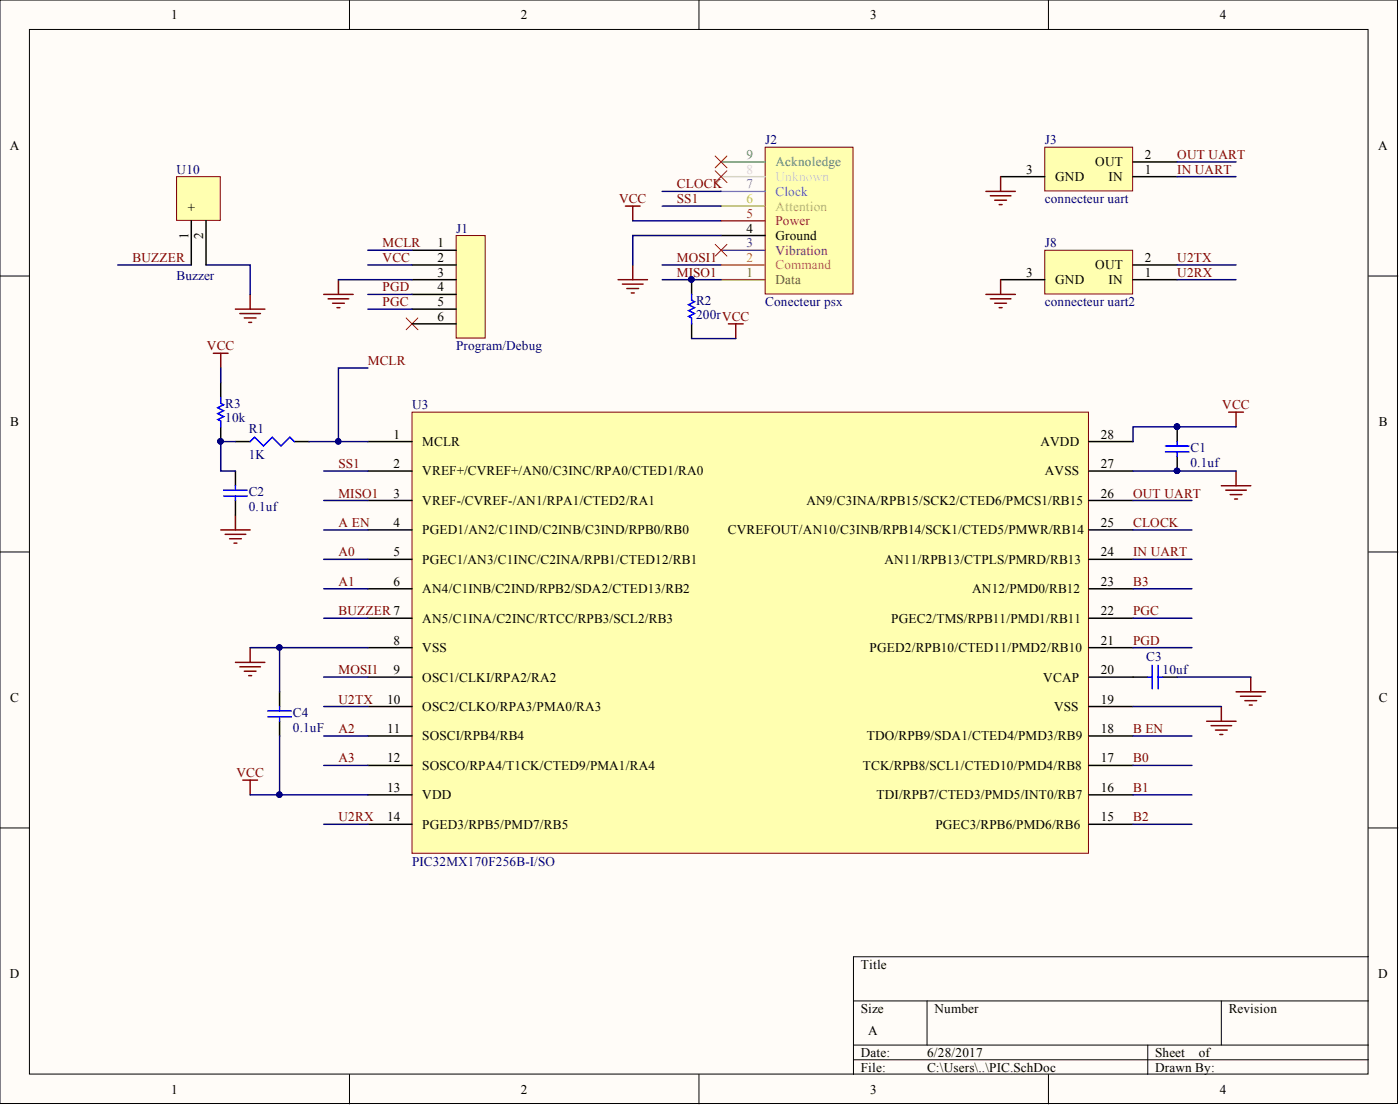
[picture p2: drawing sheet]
<svg xmlns="http://www.w3.org/2000/svg" width="241mm" height="190mm" viewBox="0 0 241 190" stroke-linecap="round" stroke-linejoin="round" font-family="sans-serif">
<defs><g id="words">
<g font-size="2.3">
<text x="29.5" y="3.3">1</text>
<text x="89.8" y="3.3">2</text>
<text x="150" y="3.3">3</text>
<text x="210.3" y="3.3">4</text>
<text x="1.7" y="25.8">A</text>
<text x="176.9" y="29.9">3</text>
<text x="188.8" y="28.7">OUT</text>
<text x="197.3" y="29.9">1</text>
<text x="197.3" y="27.4">2</text>
<text x="237.6" y="25.8">A</text>
<text x="181.8" y="31.2">GND</text>
<text x="191.1" y="31.2">IN</text>
<text x="32.5" y="41.2" transform="rotate(-90 32.5 41.2)">1</text>
<text x="33.7" y="36.3" transform="rotate(-90 33.7 36.3)">+</text>
<text x="35" y="41.2" transform="rotate(-90 35 41.2)">2</text>
<text x="128.7" y="40.1">4</text>
<text x="133.7" y="41.3">Ground</text>
<text x="75.4" y="42.6">1</text>
<text x="75.4" y="45.1">2</text>
<text x="75.4" y="47.7">3</text>
<text x="176.9" y="47.7">3</text>
<text x="188.8" y="46.4">OUT</text>
<text x="197.3" y="47.7">1</text>
<text x="197.3" y="45.1">2</text>
<text x="75.4" y="50.2">4</text>
<text x="75.4" y="52.7">5</text>
<text x="181.8" y="48.9">GND</text>
<text x="191.1" y="48.9">IN</text>
<text x="75.4" y="55.3">6</text>
<text x="1.8" y="73.4">B</text>
<text x="67.8" y="75.6">1</text>
<text x="72.8" y="76.8">MCLR</text>
<text x="179.3" y="76.8">AVDD</text>
<text x="189.7" y="75.6">28</text>
<text x="237.6" y="73.4">B</text>
<text x="67.8" y="80.6">2</text>
<text x="72.8" y="81.9">VREF+/CVREF+/AN0/C3INC/RPA0/CTED1/RA0</text>
<text x="180.1" y="81.9">AVSS</text>
<text x="189.7" y="80.6">27</text>
<text x="67.8" y="85.7">3</text>
<text x="72.8" y="87">VREF-/CVREF-/AN1/RPA1/CTED2/RA1</text>
<text x="139" y="87">AN9/C3INA/RPB15/SCK2/CTED6/PMCS1/RB15</text>
<text x="189.7" y="85.7">26</text>
<text x="67.8" y="90.8">4</text>
<text x="67.8" y="95.8">5</text>
<text x="72.8" y="92">PGED1/AN2/C1IND/C2INB/C3IND/RPB0/RB0</text>
<text x="125.5" y="92">CVREFOUT/AN10/C3INB/RPB14/SCK1/CTED5/PMWR/RB14</text>
<text x="189.7" y="90.8">25</text>
<text x="189.7" y="95.8">24</text>
<text x="67.8" y="100.9">6</text>
<text x="72.8" y="97.1">PGEC1/AN3/C1INC/C2INA/RPB1/CTED12/RB1</text>
<text x="152.4" y="97.1">AN11/RPB13/CTPLS/PMRD/RB13</text>
<text x="189.7" y="100.9">23</text>
<text x="72.8" y="102.2">AN4/C1INB/C2IND/RPB2/SDA2/CTED13/RB2</text>
<text x="72.8" y="107.2">AN5/C1INA/C2INC/RTCC/RPB3/SCL2/RB3</text>
<text x="153.6" y="107.2">PGEC2/TMS/RPB11/PMD1/RB11</text>
<text x="167.6" y="102.2">AN12/PMD0/RB12</text>
<text x="189.7" y="106">22</text>
<text x="67.8" y="111">8</text>
<text x="72.8" y="112.3">VSS</text>
<text x="149.9" y="112.3">PGED2/RPB10/CTED11/PMD2/RB10</text>
<text x="189.7" y="111">21</text>
<text x="67.8" y="116.1">9</text>
<text x="72.8" y="117.4">OSC1/CLKI/RPA2/RA2</text>
<text x="179.8" y="117.4">VCAP</text>
<text x="189.7" y="116.1">20</text>
<text x="1.8" y="120.9">C</text>
<text x="66.7" y="121.2">10</text>
<text x="72.8" y="122.5">OSC2/CLKO/RPA3/PMA0/RA3</text>
<text x="181.7" y="122.5">VSS</text>
<text x="189.7" y="121.2">19</text>
<text x="237.6" y="120.9">C</text>
<text x="66.7" y="126.3">11</text>
<text x="66.7" y="131.3">12</text>
<text x="72.8" y="127.5">SOSCI/RPB4/RB4</text>
<text x="149.4" y="127.5">TDO/RPB9/SDA1/CTED4/PMD3/RB9</text>
<text x="189.7" y="126.3">18</text>
<text x="189.7" y="131.3">17</text>
<text x="66.7" y="136.4">13</text>
<text x="72.8" y="132.6">SOSCO/RPA4/T1CK/CTED9/PMA1/RA4</text>
<text x="72.8" y="137.7">VDD</text>
<text x="148.7" y="132.6">TCK/RPB8/SCL1/CTED10/PMD4/RB8</text>
<text x="151.1" y="137.7">TDI/RPB7/CTED3/PMD5/INT0/RB7</text>
<text x="189.7" y="136.4">16</text>
<text x="66.7" y="141.5">14</text>
<text x="72.8" y="142.7">PGED3/RPB5/PMD7/RB5</text>
<text x="161.2" y="142.7">PGEC3/RPB6/PMD6/RB6</text>
<text x="189.7" y="141.5">15</text>
<text x="148.4" y="166.8">Title</text>
<text x="1.7" y="168.4">D</text>
<text x="237.6" y="168.4">D</text>
<text x="148.4" y="174.4">Size</text>
<text x="149.6" y="178.2">A</text>
<text x="161.1" y="174.4">Number</text>
<text x="211.8" y="174.4">Revision</text>
<text x="148.4" y="182">Date:</text>
<text x="148.4" y="184.6">File:</text>
<text x="159.8" y="182">6/28/2017</text>
<text x="159.8" y="184.6">C:\Users\..\PIC.SchDoc</text>
<text x="199.1" y="182">Sheet</text>
<text x="199.1" y="184.6">Drawn By:</text>
<text x="206.6" y="182">of</text>
<text x="29.5" y="188.4">1</text>
<text x="89.8" y="188.4">2</text>
<text x="150" y="188.4">3</text>
<text x="210.3" y="188.4">4</text>
</g>
<g font-size="2.3" fill="#000080">
<text x="30.4" y="29.9">U10</text>
<text x="131.9" y="24.9">J2</text>
<text x="180.1" y="24.9">J3</text>
<text x="180.1" y="35">connecteur uart</text>
<text x="78.6" y="40.1">J1</text>
<text x="180.1" y="42.6">J8</text>
<text x="30.4" y="48.2">Buzzer</text>
<text x="120" y="52.5">R2</text>
<text x="131.9" y="52.7">Conecteur psx</text>
<text x="180.1" y="52.7">connecteur uart2</text>
<text x="120" y="55">200rVCC</text>
<text x="78.6" y="60.3">Program/Debug</text>
<text x="38.8" y="70.2">R3</text>
<text x="71" y="70.5">U3</text>
<text x="38.8" y="72.8">10k</text>
<text x="42.9" y="74.5">R1</text>
<text x="205.2" y="77.8">C1</text>
<text x="42.9" y="79.1">1K</text>
<text x="205.2" y="80.4">0.1uf</text>
<text x="42.9" y="85.4">C2</text>
<text x="42.9" y="88">0.1uf</text>
<text x="197.6" y="113.8">C3</text>
<text x="200.4" y="116.1">10uf</text>
<text x="50.5" y="123.5">C4</text>
<text x="50.5" y="126">0.1uF</text>
<text x="71" y="149.1">PIC32MX170F256B-I/SO</text>
</g>
<text font-size="2.3" fill="#d4d4d4" x="128.7" y="29.9">8</text>
<g font-size="2.3" fill="#29a889">
<text x="128.7" y="27.4">9</text>
<text x="133.7" y="28.7">Acknoledge</text>
</g>
<g font-size="2.3" fill="#800000">
<text x="202.9" y="27.4">OUT UART</text>
<text x="202.9" y="29.9">IN UART</text>
<text x="106.7" y="35">VCC</text>
<text x="116.7" y="32.5">CLOCK</text>
<text x="116.7" y="35">SS1</text>
<text x="22.8" y="45.1">BUZZER</text>
<text x="65.9" y="42.6">MCLR</text>
<text x="65.9" y="45.1">VCC</text>
<text x="116.7" y="45.1">MOSI1</text>
<text x="116.7" y="47.7">MISO1</text>
<text x="202.9" y="45.1">U2TX</text>
<text x="202.9" y="47.7">U2RX</text>
<text x="65.9" y="50.2">PGD</text>
<text x="65.9" y="52.7">PGC</text>
<text x="35.7" y="60.3">VCC</text>
<text x="63.4" y="62.9">MCLR</text>
<text x="210.7" y="70.5">VCC</text>
<text x="58.3" y="80.6">SS1</text>
<text x="58.3" y="85.7">MISO1</text>
<text x="195.3" y="85.7">OUT UART</text>
<text x="58.3" y="90.8">A EN</text>
<text x="58.3" y="95.8">A0</text>
<text x="195.3" y="90.8">CLOCK</text>
<text x="195.3" y="95.8">IN UART</text>
<text x="58.3" y="100.9">A1</text>
<text x="195.3" y="100.9">B3</text>
<text x="58.3" y="106">BUZZER 7</text>
<text x="195.3" y="106">PGC</text>
<text x="195.3" y="111">PGD</text>
<text x="58.3" y="116.1">MOSI1</text>
<text x="58.3" y="121.2">U2TX</text>
<text x="58.3" y="131.3">A3</text>
<text x="58.3" y="126.3">A2</text>
<text x="195.3" y="131.3">B0</text>
<text x="195.3" y="126.3">B EN</text>
<text x="40.7" y="133.9">VCC</text>
<text x="195.3" y="136.4">B1</text>
<text x="58.3" y="141.5">U2RX</text>
<text x="195.3" y="141.5">B2</text>
</g>
<g font-size="2.3" fill="#dcca00">
<text x="128.7" y="35">6</text>
<text x="133.7" y="36.3">Attention</text>
</g>
<g font-size="2.3" fill="#0cf">
<text x="128.7" y="32.5">7</text>
<text x="133.7" y="33.7">Clock</text>
</g>
<g font-size="2.3" fill="#ee0e22">
<text x="128.7" y="37.5">5</text>
<text x="133.7" y="38.8">Power</text>
</g>
<g font-size="2.3" fill="#846d00">
<text x="128.7" y="47.7">1</text>
<text x="133.7" y="48.9">Data</text>
</g>
<g font-size="2.3" fill="#fd8300">
<text x="128.7" y="45.1">2</text>
<text x="133.7" y="46.4">Command</text>
</g>
<g font-size="2.3" fill="#7d0089">
<text x="128.7" y="42.6">3</text>
<text x="133.7" y="43.9">Vibration</text>
</g>
</g></defs>
<g fill="#fffcf8" stroke="#000" stroke-width=".17">
<path d="M0 0h240.9v190.1h-240.9z"/>
<path d="M5.1 5.1h230.7v179.9h-230.7z"/>
</g>
<g fill="none" stroke="#000" stroke-width=".17">
<path d="M60.2 0v5.1M120.5 0v5.1M180.7 0v5.1M0 47.5h5.1M235.9 47.5h5M0 95.1h5.1M235.9 95.1h5M0 142.6h5.1M235.9 142.6h5M147.1 172.4h88.8M159.8 172.4v7.6M210.5 172.4v7.6"/>
<path d="M235.9 164.8h-88.8v20.3M60.2 185.1v5M120.5 185.1v5M147.1 180h88.8M147.1 182.5h88.8M180.7 185.1v5M197.8 180v5.1"/>
</g>
<path d="M40.6 53.2h5.1M41.3 54h3.6M42.1 54.8h2M42.9 55.5h.5M43.1 50.7v2.5" fill="none" stroke="#800000" stroke-width=".25"/>
<path d="M131.9 25.4h15.1v25.2h-15.1z" fill="#ffffb0" stroke="#800000" stroke-width=".17"/>
<path d="M124.3 48.2h7.6" fill="none" stroke="#846d00" stroke-width=".25"/>
<path d="M124.3 45.6h7.6" fill="none" stroke="#fd8300" stroke-width=".25"/>
<path d="M124.3 43.1h7.6" fill="none" stroke="#7d0089" stroke-width=".25"/>
<path d="M124.3 40.6h7.6" fill="none" stroke="#000" stroke-width=".25"/>
<path d="M124.3 38h7.6" fill="none" stroke="#ee0e22" stroke-width=".25"/>
<path d="M124.3 35.5h7.6" fill="none" stroke="#dcca00" stroke-width=".25"/>
<path d="M124.3 33h7.6" fill="none" stroke="#0cf" stroke-width=".25"/>
<path d="M124.3 30.4h7.6" fill="none" stroke="#d4d4d4" stroke-width=".25"/>
<path d="M124.3 27.9h7.6" fill="none" stroke="#29a889" stroke-width=".25"/>
<path d="M123.3 29.4l2 2M123.3 26.9l2 2M125.3 29.4l-2 2M125.3 26.9l-2 2M70 54.8l2 2M72 54.8l-2 2M123.3 42.1l2 2M125.3 42.1l-2 2" fill="none" stroke="#f00" stroke-width=".17"/>
<path d="M107.8 35.5h2.5M109.1 35.5v2.5M106.5 48.2h5.1M107.3 48.9h3.5M108 49.7h2.1M108.8 50.5h.5M109.1 45.6v2.6" fill="none" stroke="#800000" stroke-width=".25"/>
<path d="M78.6 40.6h5v17.6h-5z" fill="#ffffb0" stroke="#800000" stroke-width=".17"/>
<path d="M71 43.1h7.6M71 45.6h7.6M71 48.2h7.6M71 50.7h7.6M71 53.2h7.6M71 55.8h7.6" fill="none" stroke="#000" stroke-width=".25"/>
<path d="M71 71h116.6v76h-116.6z" fill="#ffffb0" stroke="#800000" stroke-width=".17"/>
<g fill="none" stroke="#000" stroke-width=".25">
<path d="M38 65.9v2.6M38 73.5v2.6M40.6 76.1h2.5M50.7 76.1h2.6M63.4 76.1h7.6M187.7 76.1h7.6M202.9 73.5v2.6M202.9 78.6v2.5M40.6 81.1v2.6M40.6 86.2v2.5M63.4 81.1h7.6M63.4 86.2h7.6"/>
<path d="M63.4 91.3h7.6M63.4 96.3h7.6M187.7 81.1h7.6M187.7 86.2h7.6M187.7 91.3h7.6M187.7 96.3h7.6M48.2 119.2v2.5M63.4 101.4h7.6M63.4 106.5h7.6M63.4 111.6h7.6M63.4 116.6h7.6M187.7 101.4h7.6"/>
<path d="M187.7 106.5h7.6M187.7 111.6h7.6M187.7 116.6h10.1M200.4 116.6h2.5M48.2 124.2v2.6M63.4 121.7h7.6M63.4 126.8h7.6M63.4 131.8h7.6M63.4 136.9h7.6M187.7 121.7h7.6M187.7 126.8h7.6M187.7 131.8h7.6"/>
<path d="M187.7 136.9h7.6M63.4 142h7.6M187.7 142h7.6"/>
</g>
<g fill="none" stroke="#800000" stroke-width=".25">
<path d="M55.8 50.7h5.1M56.6 51.5h3.5M57.3 52.2h2M58.1 53h.5M58.3 48.2v2.5M36.8 60.9h2.5M38 60.9v2.5M211.8 71h2.5M213 71v2.5M38 91.3h5.1M38.8 92h3.6M39.6 92.8h2"/>
<path d="M40.3 93.6h.5M40.6 88.7v2.6M210.5 83.7h5.1M211.3 84.4h3.5M212 85.2h2.1M212.8 85.9h.5M213 81.1v2.6M40.6 114.1h5.1M41.3 114.9h3.6M42.1 115.6h2M42.9 116.4h.5M43.1 111.6v2.5"/>
<path d="M213 119.2h5.1M213.8 119.9h3.6M215.6 116.6v2.6M41.8 134.4h2.6M43.1 134.4v2.5M208 124.2h5M208.7 125h3.6M209.5 125.8h2M210.3 126.5h.5M210.5 121.7v2.5M214.6 120.7h2M215.3 121.4h.5"/>
</g>
<g fill="none" stroke="#000080" stroke-width=".25">
<path d="M114.1 35.5h10.2M114.1 33h10.2M20.3 45.6h12.7M35.5 45.6h7.6v5.1M63.4 45.6h7.6M63.4 50.7h7.6M63.4 53.2h7.6M63.4 43.1h7.6M114.1 45.6h10.2M124.3 40.6h-15.2v5M38 63.4v2.5M40.6 76.1h-2.6v5h2.6"/>
<path d="M53.3 76.1h10.1M63.4 63.4h-5.1v12.7M213 73.5h-17.7v2.6M55.8 81.1h7.6M55.8 86.2h7.6M48.2 111.6v7.6M55.8 106.5h7.6M55.8 116.6h7.6M48.2 126.8v10.1M55.8 126.8h7.6M55.8 131.8h7.6M55.8 121.7h7.6"/>
<path d="M55.8 142h7.6"/>
</g>
<g fill="#000080" stroke="#000080" stroke-width=".17">
<circle cx="38" cy="76" r=".47"/>
<circle cx="58.3" cy="76" r=".47"/>
<circle cx="48.2" cy="111.5" r=".47"/>
<circle cx="48.2" cy="136.9" r=".47"/>
<circle cx="202.9" cy="81.1" r=".47"/>
<circle cx="202.9" cy="73.5" r=".47"/>
</g>
<g fill="none" stroke="#00f" stroke-width=".25">
<path d="M38 68.5v1l.6 .2-1.1 .5 1.1 .5-1.1 .5 1.1 .6-1.1 .5 .5 .2v1M43.1 76.1l.8-.8 1.5 1.5 1.5-1.5 1.5 1.5 1.6-1.5 .7 .8M200.9 76.8h4M200.9 77.8h4M202.9 76.1v.7M202.9 77.8v.8M38.6 84.4h4M38.6 85.4h4M40.6 83.7v.7M40.6 85.4v.8M197.8 116.6h.8M198.6 114.6v4.1"/>
<path d="M199.6 114.6v4.1M199.6 116.6h.8M46.2 122.5h4M46.2 123.5h4M48.2 121.7v.8M48.2 123.5v.7"/>
</g>
<path d="M30.4 30.4h7.6v7.6h-7.6z" fill="#ffffb0" stroke="#800000" stroke-width=".17"/>
<path d="M33 38v7.6M35.5 38v7.6M119.2 48.2v2.5M119.2 55.8v2.5" fill="none" stroke="#000" stroke-width=".25"/>
<circle cx="119.2" cy="48.1" r=".47" fill="#000080" stroke="#000080" stroke-width=".17"/>
<path d="M119.2 50.7v1l.5 .3-1 .5 1 .5-1 .5 1 .5-1 .5 .5 .3v1" fill="none" stroke="#00f" stroke-width=".25"/>
<path d="M125.5 55.8h2.6M126.8 55.8v2.5" fill="none" stroke="#800000" stroke-width=".25"/>
<path d="M55.8 91.3h7.6M55.8 96.3h7.6M55.8 101.4h7.6" fill="none" stroke="#000080" stroke-width=".25"/>
<path d="M180.1 25.4h15.1v7.5h-15.1z" fill="#ffffb0" stroke="#800000" stroke-width=".17"/>
<path d="M172.5 30.4h7.6M195.3 30.4h7.6M195.3 27.9h7.6" fill="none" stroke="#000" stroke-width=".25"/>
<path d="M169.9 33h5.1M170.7 33.7h3.5M171.4 34.5h2.1M172.2 35.2h.5M172.5 30.4v2.6" fill="none" stroke="#800000" stroke-width=".25"/>
<g fill="none" stroke="#000080" stroke-width=".25">
<path d="M109.1 38h15.2M202.9 30.4h10.1M202.9 27.9h10.1M58.3 48.2h12.7M114.1 48.2h10.2M119.2 58.3h7.6M195.3 81.1h17.7M195.3 86.2h10.1M195.3 91.3h10.1M195.3 96.3h10.1M43.1 111.6h20.3M195.3 101.4h10.1"/>
<path d="M195.3 106.5h10.1M195.3 111.6h10.1M202.9 116.6h12.7M43.1 136.9h20.3M195.3 126.8h10.1M195.3 131.8h10.1M195.3 136.9h10.1M195.3 121.7h15.2M195.3 142h10.1"/>
</g>
<g fill="#000080" stroke="#000080" stroke-width=".17">
<circle cx="202.9" cy="81.1" r=".47"/>
<circle cx="48.2" cy="136.9" r=".47"/>
<circle cx="48.2" cy="111.5" r=".47"/>
<circle cx="119.2" cy="48.1" r=".47"/>
</g>
<path d="M180.1 43.1h15.1v7.5h-15.1z" fill="#ffffb0" stroke="#800000" stroke-width=".17"/>
<path d="M172.5 48.2h7.6M195.3 48.2h7.6M195.3 45.6h7.6" fill="none" stroke="#000" stroke-width=".25"/>
<path d="M169.9 50.7h5.1M170.7 51.5h3.5M171.4 52.2h2.1M172.2 53h.5M172.5 48.2v2.5" fill="none" stroke="#800000" stroke-width=".25"/>
<path d="M202.9 48.2h10.1M202.9 45.6h10.1" fill="none" stroke="#000080" stroke-width=".25"/>
<use href="#words"/>
</svg>
